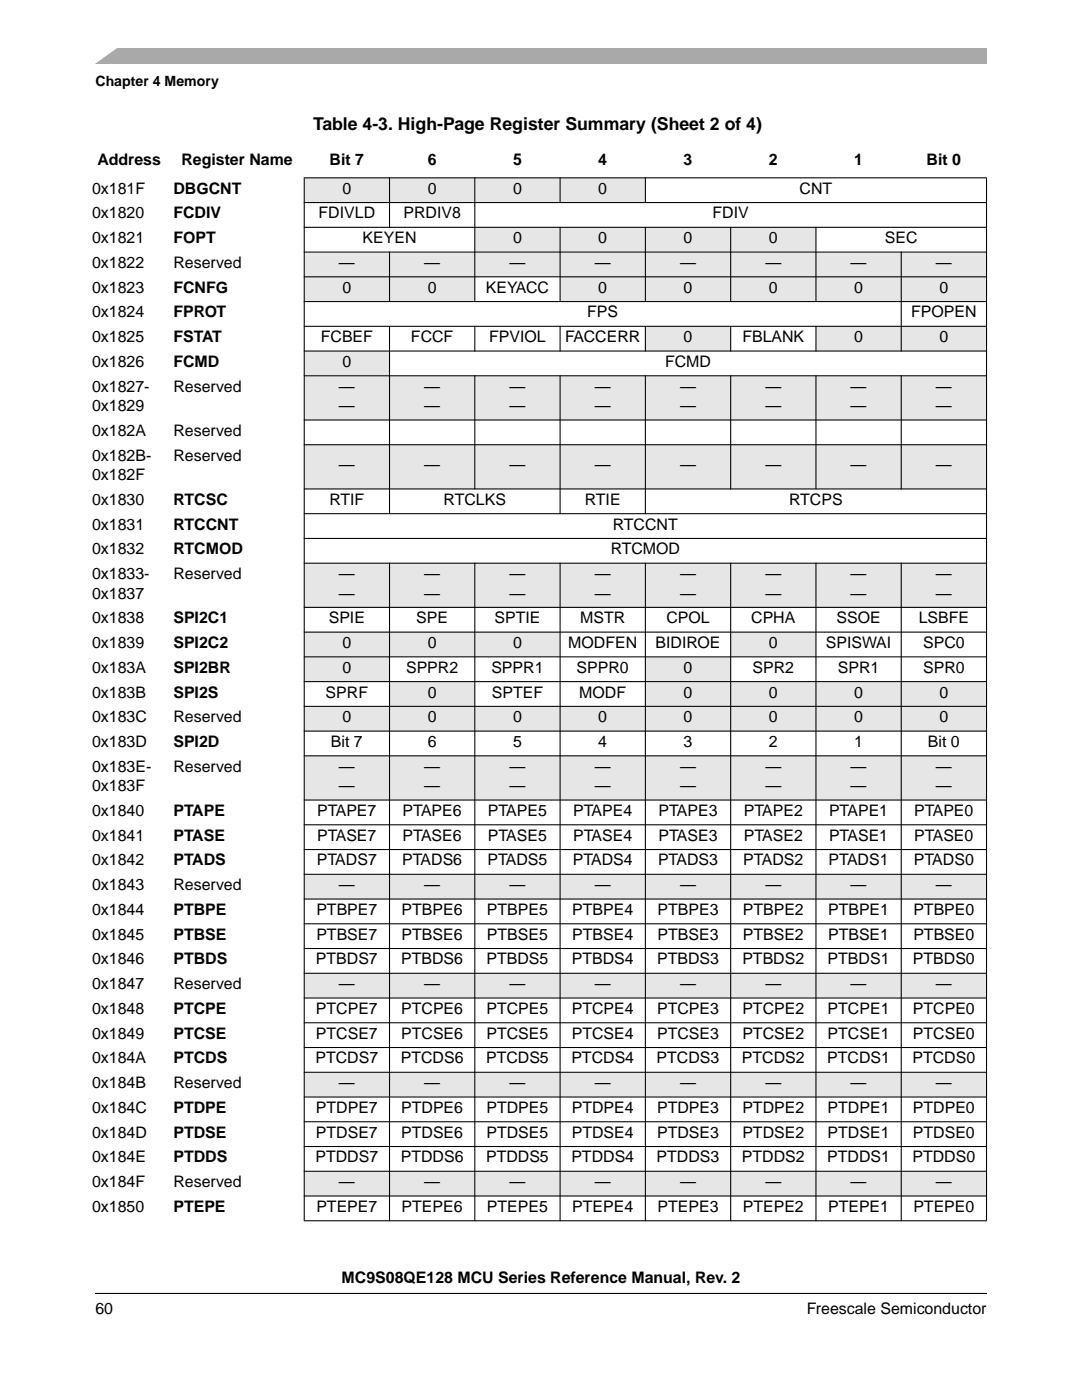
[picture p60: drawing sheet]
<svg xmlns="http://www.w3.org/2000/svg" width="216mm" height="279mm" viewBox="0 0 216 279" stroke-linecap="round" stroke-linejoin="round" font-family="sans-serif">
<defs><g id="words">
<text font-size="3.5" x="62.5" y="25.8">Table 4-3. High-Page Register Summary (Sheet 2 of 4)</text>
<g font-size="3.2">
<text x="19.4" y="33">Address</text>
<text x="36.2" y="33">Register Name</text>
<text x="65.8" y="33">Bit 7</text>
<text x="85.4" y="33">6</text>
<text x="102.4" y="33">5</text>
<text x="119.4" y="33">4</text>
<text x="136.4" y="33">3</text>
<text x="153.4" y="33">2</text>
<text x="170.4" y="33">1</text>
<text x="184.9" y="33">Bit 0</text>
<text x="18.4" y="38.7">0x181F</text>
<text x="34.6" y="38.7">DBGCNT</text>
<text x="68.3" y="38.7">0</text>
<text x="85.4" y="38.7">0</text>
<text x="102.4" y="38.7">0</text>
<text x="119.4" y="38.7">0</text>
<text x="159.6" y="38.7">CNT</text>
<text x="18.4" y="43.6">0x1820</text>
<text x="34.6" y="43.6">FCDIV</text>
<text x="63.6" y="43.6">FDIVLD</text>
<text x="80.5" y="43.6">PRDIV8</text>
<text x="142.2" y="43.6">FDIV</text>
<text x="18.4" y="48.5">0x1821</text>
<text x="18.4" y="53.5">0x1822</text>
<text x="34.6" y="48.5">FOPT</text>
<text x="34.6" y="53.5">Reserved</text>
<text x="67.6" y="53.5">—</text>
<text x="72.3" y="48.5">KEYEN</text>
<text x="84.6" y="53.5">—</text>
<text x="101.7" y="53.5">—</text>
<text x="102.4" y="48.5">0</text>
<text x="118.7" y="53.5">—</text>
<text x="119.4" y="48.5">0</text>
<text x="135.7" y="53.5">—</text>
<text x="136.4" y="48.5">0</text>
<text x="152.7" y="53.5">—</text>
<text x="153.4" y="48.5">0</text>
<text x="169.7" y="53.5">—</text>
<text x="176.6" y="48.5">SEC</text>
<text x="186.8" y="53.5">—</text>
<text x="18.4" y="58.4">0x1823</text>
<text x="34.6" y="58.4">FCNFG</text>
<text x="68.3" y="58.4">0</text>
<text x="85.4" y="58.4">0</text>
<text x="96.9" y="58.4">KEYACC</text>
<text x="119.4" y="58.4">0</text>
<text x="136.4" y="58.4">0</text>
<text x="153.4" y="58.4">0</text>
<text x="170.4" y="58.4">0</text>
<text x="187.5" y="58.4">0</text>
<text x="18.4" y="63.4">0x1824</text>
<text x="34.6" y="63.4">FPROT</text>
<text x="117.2" y="63.4">FPS</text>
<text x="181.8" y="63.4">FPOPEN</text>
<text x="18.4" y="68.3">0x1825</text>
<text x="34.6" y="68.3">FSTAT</text>
<text x="64" y="68.3">FCBEF</text>
<text x="82" y="68.3">FCCF</text>
<text x="97.6" y="68.3">FPVIOL</text>
<text x="112.8" y="68.3">FACCERR</text>
<text x="136.4" y="68.3">0</text>
<text x="148.1" y="68.3">FBLANK</text>
<text x="170.4" y="68.3">0</text>
<text x="187.5" y="68.3">0</text>
<text x="18.4" y="73.2">0x1826</text>
<text x="34.6" y="73.2">FCMD</text>
<text x="68.3" y="73.2">0</text>
<text x="132.7" y="73.2">FCMD</text>
<text x="18.4" y="78.2">0x1827-</text>
<text x="18.4" y="82.1">0x1829</text>
<text x="34.6" y="78.2">Reserved</text>
<text x="67.6" y="78.2">—</text>
<text x="67.6" y="82.1">—</text>
<text x="84.6" y="78.2">—</text>
<text x="84.6" y="82.1">—</text>
<text x="101.7" y="78.2">—</text>
<text x="101.7" y="82.1">—</text>
<text x="118.7" y="78.2">—</text>
<text x="118.7" y="82.1">—</text>
<text x="135.7" y="78.2">—</text>
<text x="135.7" y="82.1">—</text>
<text x="152.7" y="78.2">—</text>
<text x="152.7" y="82.1">—</text>
<text x="169.7" y="78.2">—</text>
<text x="169.7" y="82.1">—</text>
<text x="186.8" y="78.2">—</text>
<text x="186.8" y="82.1">—</text>
<text x="18.4" y="87">0x182A</text>
<text x="34.6" y="87">Reserved</text>
<text x="18.4" y="91.9">0x182B-</text>
<text x="18.4" y="95.8">0x182F</text>
<text x="34.6" y="91.9">Reserved</text>
<text x="67.6" y="93.9">—</text>
<text x="84.6" y="93.9">—</text>
<text x="101.7" y="93.9">—</text>
<text x="118.7" y="93.9">—</text>
<text x="135.7" y="93.9">—</text>
<text x="152.7" y="93.9">—</text>
<text x="169.7" y="93.9">—</text>
<text x="186.8" y="93.9">—</text>
<text x="18.4" y="100.8">0x1830</text>
<text x="34.6" y="100.8">RTCSC</text>
<text x="65.7" y="100.8">RTIF</text>
<text x="88.5" y="100.8">RTCLKS</text>
<text x="116.7" y="100.8">RTIE</text>
<text x="157.5" y="100.8">RTCPS</text>
<text x="18.4" y="105.7">0x1831</text>
<text x="34.6" y="105.7">RTCCNT</text>
<text x="122.3" y="105.7">RTCCNT</text>
<text x="18.4" y="110.6">0x1832</text>
<text x="34.6" y="110.6">RTCMOD</text>
<text x="121.9" y="110.6">RTCMOD</text>
<text x="18.4" y="115.6">0x1833-</text>
<text x="18.4" y="119.5">0x1837</text>
<text x="34.6" y="115.6">Reserved</text>
<text x="67.6" y="115.6">—</text>
<text x="67.6" y="119.5">—</text>
<text x="84.6" y="115.6">—</text>
<text x="84.6" y="119.5">—</text>
<text x="101.7" y="115.6">—</text>
<text x="101.7" y="119.5">—</text>
<text x="118.7" y="115.6">—</text>
<text x="118.7" y="119.5">—</text>
<text x="135.7" y="115.6">—</text>
<text x="135.7" y="119.5">—</text>
<text x="152.7" y="115.6">—</text>
<text x="152.7" y="119.5">—</text>
<text x="169.7" y="115.6">—</text>
<text x="169.7" y="119.5">—</text>
<text x="186.8" y="115.6">—</text>
<text x="186.8" y="119.5">—</text>
<text x="18.4" y="124.4">0x1838</text>
<text x="34.6" y="124.4">SPI2C1</text>
<text x="65.6" y="124.4">SPIE</text>
<text x="83.1" y="124.4">SPE</text>
<text x="98.7" y="124.4">SPTIE</text>
<text x="115.8" y="124.4">MSTR</text>
<text x="133" y="124.4">CPOL</text>
<text x="149.9" y="124.4">CPHA</text>
<text x="166.9" y="124.4">SSOE</text>
<text x="183.3" y="124.4">LSBFE</text>
<text x="18.4" y="129.3">0x1839</text>
<text x="34.6" y="129.3">SPI2C2</text>
<text x="68.3" y="129.3">0</text>
<text x="85.4" y="129.3">0</text>
<text x="102.4" y="129.3">0</text>
<text x="113.4" y="129.3">MODFEN</text>
<text x="130.8" y="129.3">BIDIROE</text>
<text x="153.4" y="129.3">0</text>
<text x="164.8" y="129.3">SPISWAI</text>
<text x="184.2" y="129.3">SPC0</text>
<text x="18.4" y="134.3">0x183A</text>
<text x="34.6" y="134.3">SPI2BR</text>
<text x="68.3" y="134.3">0</text>
<text x="81" y="134.3">SPPR2</text>
<text x="98" y="134.3">SPPR1</text>
<text x="115.1" y="134.3">SPPR0</text>
<text x="136.4" y="134.3">0</text>
<text x="150.2" y="134.3">SPR2</text>
<text x="167.2" y="134.3">SPR1</text>
<text x="184.2" y="134.3">SPR0</text>
<text x="18.4" y="139.2">0x183B</text>
<text x="34.6" y="139.2">SPI2S</text>
<text x="65" y="139.2">SPRF</text>
<text x="85.4" y="139.2">0</text>
<text x="98.1" y="139.2">SPTEF</text>
<text x="115.6" y="139.2">MODF</text>
<text x="136.4" y="139.2">0</text>
<text x="153.4" y="139.2">0</text>
<text x="170.4" y="139.2">0</text>
<text x="187.5" y="139.2">0</text>
<text x="18.4" y="144.1">0x183C</text>
<text x="18.4" y="149.1">0x183D</text>
<text x="34.6" y="144.1">Reserved</text>
<text x="34.6" y="149.1">SPI2D</text>
<text x="66" y="149.1">Bit 7</text>
<text x="68.3" y="144.1">0</text>
<text x="85.4" y="149.1">6</text>
<text x="85.4" y="144.1">0</text>
<text x="102.4" y="149.1">5</text>
<text x="102.4" y="144.1">0</text>
<text x="119.4" y="149.1">4</text>
<text x="119.4" y="144.1">0</text>
<text x="136.4" y="149.1">3</text>
<text x="136.4" y="144.1">0</text>
<text x="153.4" y="149.1">2</text>
<text x="153.4" y="144.1">0</text>
<text x="170.4" y="149.1">1</text>
<text x="170.4" y="144.1">0</text>
<text x="185.2" y="149.1">Bit 0</text>
<text x="187.5" y="144.1">0</text>
<text x="18.4" y="154">0x183E-</text>
<text x="34.6" y="154">Reserved</text>
<text x="67.6" y="154">—</text>
<text x="84.6" y="154">—</text>
<text x="101.7" y="154">—</text>
<text x="118.7" y="154">—</text>
<text x="135.7" y="154">—</text>
<text x="152.7" y="154">—</text>
<text x="169.7" y="154">—</text>
<text x="186.8" y="154">—</text>
<text x="18.4" y="157.9">0x183F</text>
<text x="67.6" y="157.9">—</text>
<text x="84.6" y="157.9">—</text>
<text x="101.7" y="157.9">—</text>
<text x="118.7" y="157.9">—</text>
<text x="135.7" y="157.9">—</text>
<text x="152.7" y="157.9">—</text>
<text x="169.7" y="157.9">—</text>
<text x="186.8" y="157.9">—</text>
<text x="18.4" y="167.8">0x1841</text>
<text x="18.4" y="162.8">0x1840</text>
<text x="34.6" y="167.8">PTASE</text>
<text x="34.6" y="162.8">PTAPE</text>
<text x="63.3" y="167.8">PTASE7</text>
<text x="63.3" y="162.8">PTAPE7</text>
<text x="80.3" y="167.8">PTASE6</text>
<text x="80.3" y="162.8">PTAPE6</text>
<text x="97.4" y="167.8">PTASE5</text>
<text x="97.4" y="162.8">PTAPE5</text>
<text x="114.4" y="167.8">PTASE4</text>
<text x="114.4" y="162.8">PTAPE4</text>
<text x="131.4" y="167.8">PTASE3</text>
<text x="131.4" y="162.8">PTAPE3</text>
<text x="148.4" y="167.8">PTASE2</text>
<text x="148.4" y="162.8">PTAPE2</text>
<text x="165.4" y="167.8">PTASE1</text>
<text x="165.4" y="162.8">PTAPE1</text>
<text x="182.4" y="167.8">PTASE0</text>
<text x="182.4" y="162.8">PTAPE0</text>
<text x="18.4" y="172.7">0x1842</text>
<text x="34.6" y="172.7">PTADS</text>
<text x="63.2" y="172.7">PTADS7</text>
<text x="80.2" y="172.7">PTADS6</text>
<text x="97.3" y="172.7">PTADS5</text>
<text x="114.3" y="172.7">PTADS4</text>
<text x="131.3" y="172.7">PTADS3</text>
<text x="148.3" y="172.7">PTADS2</text>
<text x="165.3" y="172.7">PTADS1</text>
<text x="182.4" y="172.7">PTADS0</text>
<text x="18.4" y="177.7">0x1843</text>
<text x="34.6" y="177.7">Reserved</text>
<text x="67.6" y="177.7">—</text>
<text x="84.6" y="177.7">—</text>
<text x="101.7" y="177.7">—</text>
<text x="118.7" y="177.7">—</text>
<text x="135.7" y="177.7">—</text>
<text x="152.7" y="177.7">—</text>
<text x="169.7" y="177.7">—</text>
<text x="186.8" y="177.7">—</text>
<text x="18.4" y="182.6">0x1844</text>
<text x="34.6" y="182.6">PTBPE</text>
<text x="63.1" y="182.6">PTBPE7</text>
<text x="80.1" y="182.6">PTBPE6</text>
<text x="97.2" y="182.6">PTBPE5</text>
<text x="114.2" y="182.6">PTBPE4</text>
<text x="131.2" y="182.6">PTBPE3</text>
<text x="148.2" y="182.6">PTBPE2</text>
<text x="165.2" y="182.6">PTBPE1</text>
<text x="182.3" y="182.6">PTBPE0</text>
<text x="18.4" y="187.5">0x1845</text>
<text x="34.6" y="187.5">PTBSE</text>
<text x="63.1" y="187.5">PTBSE7</text>
<text x="80.1" y="187.5">PTBSE6</text>
<text x="97.2" y="187.5">PTBSE5</text>
<text x="114.2" y="187.5">PTBSE4</text>
<text x="131.2" y="187.5">PTBSE3</text>
<text x="148.2" y="187.5">PTBSE2</text>
<text x="165.2" y="187.5">PTBSE1</text>
<text x="182.3" y="187.5">PTBSE0</text>
<text x="18.4" y="197.4">0x1847</text>
<text x="18.4" y="192.5">0x1846</text>
<text x="34.6" y="197.4">Reserved</text>
<text x="34.6" y="192.5">PTBDS</text>
<text x="63" y="192.5">PTBDS7</text>
<text x="67.6" y="197.4">—</text>
<text x="80.1" y="192.5">PTBDS6</text>
<text x="84.6" y="197.4">—</text>
<text x="97.1" y="192.5">PTBDS5</text>
<text x="101.7" y="197.4">—</text>
<text x="114.1" y="192.5">PTBDS4</text>
<text x="118.7" y="197.4">—</text>
<text x="131.1" y="192.5">PTBDS3</text>
<text x="135.7" y="197.4">—</text>
<text x="148.1" y="192.5">PTBDS2</text>
<text x="152.7" y="197.4">—</text>
<text x="165.1" y="192.5">PTBDS1</text>
<text x="169.7" y="197.4">—</text>
<text x="182.2" y="192.5">PTBDS0</text>
<text x="186.8" y="197.4">—</text>
<text x="18.4" y="202.4">0x1848</text>
<text x="34.6" y="202.4">PTCPE</text>
<text x="63" y="202.4">PTCPE7</text>
<text x="80.1" y="202.4">PTCPE6</text>
<text x="97.1" y="202.4">PTCPE5</text>
<text x="114.1" y="202.4">PTCPE4</text>
<text x="131.1" y="202.4">PTCPE3</text>
<text x="148.1" y="202.4">PTCPE2</text>
<text x="165.1" y="202.4">PTCPE1</text>
<text x="182.2" y="202.4">PTCPE0</text>
<text x="18.4" y="207.3">0x1849</text>
<text x="34.6" y="207.3">PTCSE</text>
<text x="63" y="207.3">PTCSE7</text>
<text x="80.1" y="207.3">PTCSE6</text>
<text x="97.1" y="207.3">PTCSE5</text>
<text x="114.1" y="207.3">PTCSE4</text>
<text x="131.1" y="207.3">PTCSE3</text>
<text x="148.1" y="207.3">PTCSE2</text>
<text x="165.1" y="207.3">PTCSE1</text>
<text x="182.2" y="207.3">PTCSE0</text>
<text x="18.4" y="212.2">0x184A</text>
<text x="34.6" y="212.2">PTCDS</text>
<text x="63" y="212.2">PTCDS7</text>
<text x="80" y="212.2">PTCDS6</text>
<text x="97" y="212.2">PTCDS5</text>
<text x="114" y="212.2">PTCDS4</text>
<text x="131" y="212.2">PTCDS3</text>
<text x="148" y="212.2">PTCDS2</text>
<text x="165.1" y="212.2">PTCDS1</text>
<text x="182.1" y="212.2">PTCDS0</text>
<text x="18.4" y="217.2">0x184B</text>
<text x="34.6" y="217.2">Reserved</text>
<text x="67.6" y="217.2">—</text>
<text x="84.6" y="217.2">—</text>
<text x="101.7" y="217.2">—</text>
<text x="118.7" y="217.2">—</text>
<text x="135.7" y="217.2">—</text>
<text x="152.7" y="217.2">—</text>
<text x="169.7" y="217.2">—</text>
<text x="186.8" y="217.2">—</text>
<text x="18.4" y="227">0x184D</text>
<text x="18.4" y="222.1">0x184C</text>
<text x="34.6" y="227">PTDSE</text>
<text x="34.6" y="222.1">PTDPE</text>
<text x="63" y="222.1">PTDPE7</text>
<text x="63" y="227">PTDSE7</text>
<text x="80.1" y="222.1">PTDPE6</text>
<text x="80.1" y="227">PTDSE6</text>
<text x="97.1" y="222.1">PTDPE5</text>
<text x="97.1" y="227">PTDSE5</text>
<text x="114.1" y="222.1">PTDPE4</text>
<text x="114.1" y="227">PTDSE4</text>
<text x="131.1" y="222.1">PTDPE3</text>
<text x="131.1" y="227">PTDSE3</text>
<text x="148.1" y="222.1">PTDPE2</text>
<text x="148.1" y="227">PTDSE2</text>
<text x="165.1" y="222.1">PTDPE1</text>
<text x="165.1" y="227">PTDSE1</text>
<text x="182.2" y="222.1">PTDPE0</text>
<text x="182.2" y="227">PTDSE0</text>
<text x="18.4" y="232">0x184E</text>
<text x="34.6" y="232">PTDDS</text>
<text x="63" y="232">PTDDS7</text>
<text x="80" y="232">PTDDS6</text>
<text x="97" y="232">PTDDS5</text>
<text x="114" y="232">PTDDS4</text>
<text x="131" y="232">PTDDS3</text>
<text x="148" y="232">PTDDS2</text>
<text x="165.1" y="232">PTDDS1</text>
<text x="182.1" y="232">PTDDS0</text>
<text x="18.4" y="236.9">0x184F</text>
<text x="34.6" y="236.9">Reserved</text>
<text x="67.6" y="236.9">—</text>
<text x="84.6" y="236.9">—</text>
<text x="101.7" y="236.9">—</text>
<text x="118.7" y="236.9">—</text>
<text x="135.7" y="236.9">—</text>
<text x="152.7" y="236.9">—</text>
<text x="169.7" y="236.9">—</text>
<text x="186.8" y="236.9">—</text>
<text x="18.4" y="241.9">0x1850</text>
<text x="34.6" y="241.9">PTEPE</text>
<text x="63.1" y="241.9">PTEPE7</text>
<text x="80.1" y="241.9">PTEPE6</text>
<text x="97.2" y="241.9">PTEPE5</text>
<text x="114.2" y="241.9">PTEPE4</text>
<text x="131.2" y="241.9">PTEPE3</text>
<text x="148.2" y="241.9">PTEPE2</text>
<text x="165.2" y="241.9">PTEPE1</text>
<text x="182.3" y="241.9">PTEPE0</text>
<text x="68.2" y="256.1">MC9S08QE128 MCU Series Reference Manual, Rev. 2</text>
<text x="19" y="262.3">60</text>
<text x="161" y="262.3">Freescale Semiconductor</text>
</g>
<text font-size="2.8" x="19" y="17.2">Chapter 4 Memory</text>
</g></defs>
<path d="M19 9.5h177.8v3.2h-177.8z" fill="#a7a9ac"/>
<g fill="#fff">
<path d="M17.1 9.2h6.8l-5.3 3.8h-1.5z"/>
<path d="M19.1 258.1h177.7z"/>
</g>
<path d="M19 257.2h177.8v2.3h-177.8z" fill="#fff"/>
<path d="M19.1 258.1h177.7" fill="none" stroke="#000" stroke-width=".21"/>
<g fill="#e6e6e6">
<path d="M60.7 35.5h17v4.9h-17z"/>
<path d="M77.7 35.5h17v4.9h-17z"/>
<path d="M94.7 35.5h17.1v4.9h-17.1z"/>
<path d="M111.8 35.5h17v4.9h-17z"/>
<path d="M94.7 45.4h17.1v4.9h-17.1z"/>
<path d="M111.8 45.4h17v4.9h-17z"/>
<path d="M128.8 45.4h17v4.9h-17z"/>
<path d="M145.8 45.4h17v4.9h-17z"/>
<path d="M60.7 50.3h17v4.9h-17z"/>
<path d="M77.7 50.3h17v4.9h-17z"/>
<path d="M94.7 50.3h17.1v4.9h-17.1z"/>
<path d="M111.8 50.3h17v4.9h-17z"/>
<path d="M128.8 50.3h17v4.9h-17z"/>
<path d="M145.8 50.3h17v4.9h-17z"/>
<path d="M162.8 50.3h17v4.9h-17z"/>
<path d="M179.8 50.3h17v4.9h-17z"/>
<path d="M60.7 55.2h17v5h-17z"/>
<path d="M77.7 55.2h17v5h-17z"/>
<path d="M111.8 55.2h17v5h-17z"/>
<path d="M128.8 55.2h17v5h-17z"/>
<path d="M145.8 55.2h17v5h-17z"/>
<path d="M162.8 55.2h17v5h-17z"/>
<path d="M179.8 55.2h17v5h-17z"/>
<path d="M128.8 65.1h17v5h-17z"/>
<path d="M162.8 65.1h17v5h-17z"/>
<path d="M179.8 65.1h17v5h-17z"/>
<path d="M60.7 70.1h17v4.9h-17z"/>
<path d="M60.7 75h17v8.8h-17z"/>
<path d="M77.7 75h17v8.8h-17z"/>
<path d="M94.7 75h17.1v8.8h-17.1z"/>
<path d="M111.8 75h17v8.8h-17z"/>
<path d="M128.8 75h17v8.8h-17z"/>
<path d="M145.8 75h17v8.8h-17z"/>
<path d="M162.8 75h17v8.8h-17z"/>
<path d="M179.8 75h17v8.8h-17z"/>
<path d="M60.7 88.8h17v8.8h-17z"/>
<path d="M77.7 88.8h17v8.8h-17z"/>
<path d="M94.7 88.8h17.1v8.8h-17.1z"/>
<path d="M111.8 88.8h17v8.8h-17z"/>
<path d="M128.8 88.8h17v8.8h-17z"/>
<path d="M145.8 88.8h17v8.8h-17z"/>
<path d="M162.8 88.8h17v8.8h-17z"/>
<path d="M179.8 88.8h17v8.8h-17z"/>
<path d="M60.7 112.4h17v8.8h-17z"/>
<path d="M77.7 112.4h17v8.8h-17z"/>
<path d="M94.7 112.4h17.1v8.8h-17.1z"/>
<path d="M111.8 112.4h17v8.8h-17z"/>
<path d="M128.8 112.4h17v8.8h-17z"/>
<path d="M145.8 112.4h17v8.8h-17z"/>
<path d="M162.8 112.4h17v8.8h-17z"/>
<path d="M179.8 112.4h17v8.8h-17z"/>
<path d="M60.7 126.2h17v4.9h-17z"/>
<path d="M77.7 126.2h17v4.9h-17z"/>
<path d="M94.7 126.2h17.1v4.9h-17.1z"/>
<path d="M145.8 126.2h17v4.9h-17z"/>
<path d="M60.7 131.1h17v4.9h-17z"/>
<path d="M128.8 131.1h17v4.9h-17z"/>
<path d="M77.7 136h17v5h-17z"/>
<path d="M128.8 136h17v5h-17z"/>
<path d="M145.8 136h17v5h-17z"/>
<path d="M162.8 136h17v5h-17z"/>
<path d="M179.8 136h17v5h-17z"/>
<path d="M60.7 141h17v4.9h-17z"/>
<path d="M77.7 141h17v4.9h-17z"/>
<path d="M94.7 141h17.1v4.9h-17.1z"/>
<path d="M111.8 141h17v4.9h-17z"/>
<path d="M128.8 141h17v4.9h-17z"/>
<path d="M145.8 141h17v4.9h-17z"/>
<path d="M162.8 141h17v4.9h-17z"/>
<path d="M179.8 141h17v4.9h-17z"/>
<path d="M60.7 150.8h17v8.9h-17z"/>
<path d="M77.7 150.8h17v8.9h-17z"/>
<path d="M94.7 150.8h17.1v8.9h-17.1z"/>
<path d="M111.8 150.8h17v8.9h-17z"/>
<path d="M128.8 150.8h17v8.9h-17z"/>
<path d="M145.8 150.8h17v8.9h-17z"/>
<path d="M162.8 150.8h17v8.9h-17z"/>
<path d="M179.8 150.8h17v8.9h-17z"/>
<path d="M60.7 174.5h17v4.9h-17z"/>
<path d="M77.7 174.5h17v4.9h-17z"/>
<path d="M94.7 174.5h17.1v4.9h-17.1z"/>
<path d="M111.8 174.5h17v4.9h-17z"/>
<path d="M128.8 174.5h17v4.9h-17z"/>
<path d="M145.8 174.5h17v4.9h-17z"/>
<path d="M162.8 174.5h17v4.9h-17z"/>
<path d="M179.8 174.5h17v4.9h-17z"/>
<path d="M60.7 194.2h17v5h-17z"/>
<path d="M77.7 194.2h17v5h-17z"/>
<path d="M94.7 194.2h17.1v5h-17.1z"/>
<path d="M111.8 194.2h17v5h-17z"/>
<path d="M128.8 194.2h17v5h-17z"/>
<path d="M145.8 194.2h17v5h-17z"/>
<path d="M162.8 194.2h17v5h-17z"/>
<path d="M179.8 194.2h17v5h-17z"/>
<path d="M60.7 214h17v4.9h-17z"/>
<path d="M77.7 214h17v4.9h-17z"/>
<path d="M94.7 214h17.1v4.9h-17.1z"/>
<path d="M111.8 214h17v4.9h-17z"/>
<path d="M128.8 214h17v4.9h-17z"/>
<path d="M145.8 214h17v4.9h-17z"/>
<path d="M162.8 214h17v4.9h-17z"/>
<path d="M179.8 214h17v4.9h-17z"/>
<path d="M60.7 233.8h17v4.9h-17z"/>
<path d="M77.7 233.8h17v4.9h-17z"/>
<path d="M94.7 233.8h17.1v4.9h-17.1z"/>
<path d="M111.8 233.8h17v4.9h-17z"/>
<path d="M128.8 233.8h17v4.9h-17z"/>
<path d="M145.8 233.8h17v4.9h-17z"/>
<path d="M162.8 233.8h17v4.9h-17z"/>
<path d="M179.8 233.8h17v4.9h-17z"/>
</g>
<g fill="#000" stroke="#000" stroke-width=".21">
<path d="M60.6 35.5h136.3zM77.7 35.4v10.1zM111.8 35.4v5.1zM128.8 35.4v5.1zM60.6 40.4h136.3zM60.6 45.4h136.3zM60.6 50.3h136.3zM60.6 55.2h136.3zM77.7 50.2v10.1zM94.7 35.4v24.9zM94.7 65v5.1zM111.8 45.3v15z"/>
<path d="M111.8 65v5.1zM128.8 45.3v15zM128.8 65v5.1zM145.8 45.3v15zM145.8 65v5.1zM162.8 45.3v15zM162.8 65v5.1zM179.8 50.2v19.9zM60.6 60.2h136.3zM60.6 65.1h136.3zM60.6 70.1h136.3zM60.6 75h136.3z"/>
<path d="M94.7 74.9v22.8zM145.8 74.9v22.8zM162.8 74.9v22.8zM179.8 74.9v22.8zM60.6 83.8h136.3zM60.6 88.8h136.3zM60.6 97.6h136.3zM77.7 65v37.6zM111.8 74.9v27.7zM128.8 74.9v27.7zM60.6 102.5h136.3zM60.6 107.5h136.3z"/>
<path d="M60.6 112.4h136.3zM60.6 121.2h136.3zM60.6 126.2h136.3zM60.6 131.1h136.3zM60.6 136h136.3zM60.6 141h136.3zM60.6 145.9h136.3zM60.6 150.8h136.3zM60.6 159.7h136.3zM60.6 164.6h136.3zM60.6 169.5h136.3zM60.6 174.5h136.3z"/>
<path d="M60.6 179.4h136.3zM60.6 184.4h136.3zM60.6 189.3h136.3zM60.6 194.2h136.3zM60.6 199.2h136.3zM60.6 204.1h136.3zM60.6 209.1h136.3zM60.6 214h136.3zM60.6 218.9h136.3zM60.6 223.9h136.3zM60.6 228.8h136.3zM60.6 233.8h136.3z"/>
<path d="M60.6 238.7h136.3zM60.7 35.6v207.9zM77.7 112.3v131.4zM94.7 112.3v131.4zM111.8 112.3v131.4zM128.8 112.3v131.4zM145.8 112.3v131.4zM162.8 112.3v131.4zM179.8 112.3v131.4zM196.8 35.6v207.9zM60.6 243.6h136.3z"/>
</g>
<use href="#words"/>
</svg>
